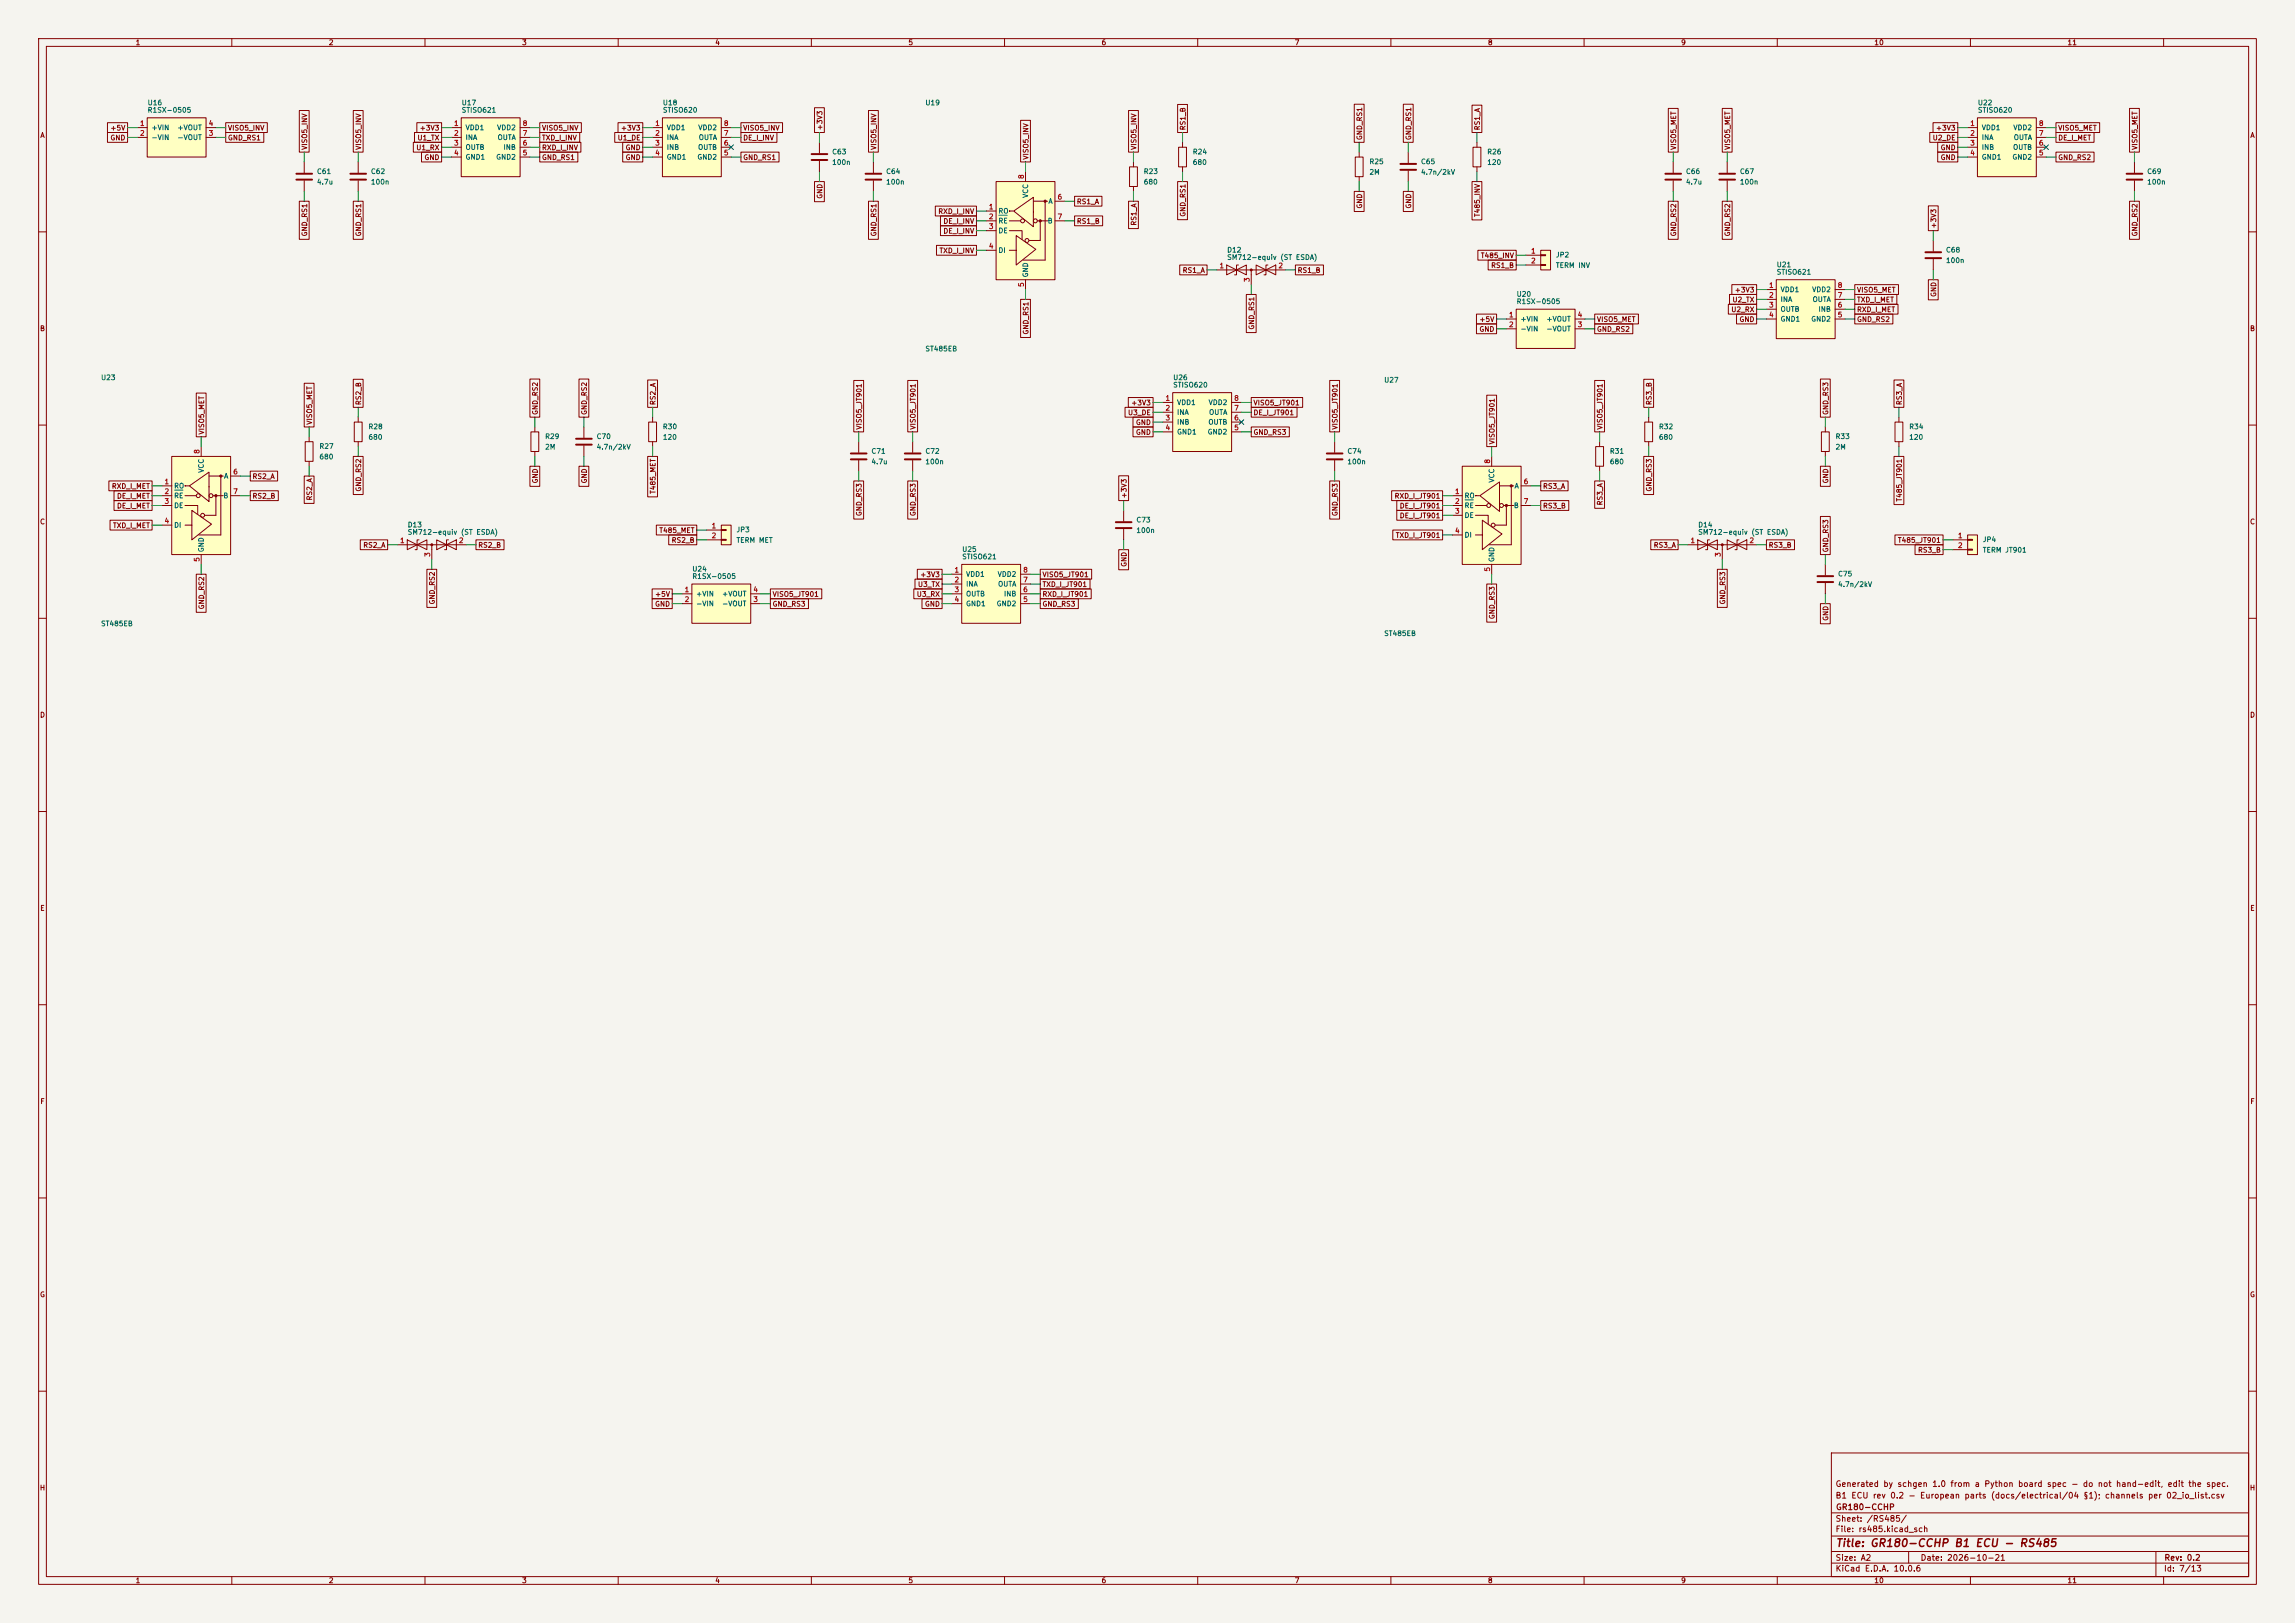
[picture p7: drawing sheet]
<svg xmlns="http://www.w3.org/2000/svg" width="594mm" height="420mm" viewBox="0 0 594 420" stroke-linecap="round" stroke-linejoin="round" font-family="sans-serif">
<defs><g id="words">
<text font-size="2" fill="#840000" x="475" y="400.8">Title: GR180-CCHP B1 ECU - RS485</text>
<g font-size="1.5" fill="#840000">
<text x="475" y="388.1">B1 ECU rev 0.2 - European parts (docs/electrical/04 §1); channels per 02_io_list.csv</text>
<text x="475" y="385.1">Generated by schgen 1.0 from a Python board spec - do not hand-edit, edit the spec.</text>
<text x="475" y="394.1">Sheet: /RS485/</text>
<text x="475.1" y="391.1">GR180-CCHP</text>
<text x="475" y="396.8">File: rs485.kicad_sch</text>
<text x="475" y="407">KiCad E.D.A. 10.0.6</text>
<text x="475" y="404.2">Size: A2</text>
<text x="497" y="404.2">Date: 2026-10-21</text>
<text x="560" y="407">Id: 7/13</text>
<text x="560.1" y="404.2">Rev: 0.2</text>
</g>
<g font-size="1.3" fill="#840000">
<text x="35" y="12">1</text>
<text x="85" y="12">2</text>
<text x="135" y="12">3</text>
<text x="185" y="12">4</text>
<text x="235" y="12">5</text>
<text x="285" y="12">6</text>
<text x="335" y="12">7</text>
<text x="385" y="12">8</text>
<text x="435" y="12">9</text>
<text x="485" y="12">10</text>
<text x="535" y="12">11</text>
<text x="10.3" y="36">A</text>
<text x="28.4" y="34.1">+5V</text>
<text x="58.9" y="34.1">VISO5_INV</text>
<text x="108.5" y="34.1">+3V3</text>
<text x="140.1" y="34.1">VISO5_INV</text>
<text x="160.6" y="34.1">+3V3</text>
<text x="192.2" y="34.1">VISO5_INV</text>
<text x="213.1" y="33.8" transform="rotate(-90 213.1 33.8)">+3V3</text>
<text x="307.1" y="33.8" transform="rotate(-90 307.1 33.8)">RS1_B</text>
<text x="383.3" y="33.8" transform="rotate(-90 383.3 33.8)">RS1_A</text>
<text x="500.9" y="34.1">+3V3</text>
<text x="532.6" y="34.1">VISO5_MET</text>
<text x="582.3" y="36">A</text>
<text x="28.4" y="36.6">GND</text>
<text x="58.9" y="36.6">GND_RS1</text>
<text x="79.8" y="38.9" transform="rotate(-90 79.8 38.9)">VISO5_INV</text>
<text x="93.8" y="38.9" transform="rotate(-90 93.8 38.9)">VISO5_INV</text>
<text x="107.6" y="39.2">U1_RX</text>
<text x="107.9" y="36.6">U1_TX</text>
<text x="109.7" y="41.7">GND</text>
<text x="140.1" y="36.6">TXD_I_INV</text>
<text x="140.1" y="41.7">GND_RS1</text>
<text x="140.1" y="39.2">RXD_I_INV</text>
<text x="159.7" y="36.6">U1_DE</text>
<text x="161.8" y="41.7">GND</text>
<text x="161.8" y="39.2">GND</text>
<text x="192.2" y="41.7">GND_RS1</text>
<text x="192.2" y="36.6">DE_I_INV</text>
<text x="227.1" y="38.9" transform="rotate(-90 227.1 38.9)">VISO5_INV</text>
<text x="266.5" y="41.5" transform="rotate(-90 266.5 41.5)">VISO5_INV</text>
<text x="294.4" y="38.9" transform="rotate(-90 294.4 38.9)">VISO5_INV</text>
<text x="352.8" y="36.4" transform="rotate(-90 352.8 36.4)">GND_RS1</text>
<text x="365.5" y="36.4" transform="rotate(-90 365.5 36.4)">GND_RS1</text>
<text x="434.1" y="38.9" transform="rotate(-90 434.1 38.9)">VISO5_MET</text>
<text x="448.1" y="38.9" transform="rotate(-90 448.1 38.9)">VISO5_MET</text>
<text x="500.1" y="36.6">U2_DE</text>
<text x="502.2" y="39.2">GND</text>
<text x="502.2" y="41.7">GND</text>
<text x="532.6" y="36.6">DE_I_MET</text>
<text x="532.6" y="41.7">GND_RS2</text>
<text x="553.5" y="38.9" transform="rotate(-90 553.5 38.9)">VISO5_MET</text>
<text x="213.1" y="51.6" transform="rotate(-90 213.1 51.6)">GND</text>
<text x="278.6" y="53.1">RS1_A</text>
<text x="242.7" y="55.7">RXD_I_INV</text>
<text x="244" y="58.2">DE_I_INV</text>
<text x="278.6" y="58.2">RS1_B</text>
<text x="294.4" y="58.5" transform="rotate(-90 294.4 58.5)">RS1_A</text>
<text x="307.1" y="56.2" transform="rotate(-90 307.1 56.2)">GND_RS1</text>
<text x="352.8" y="54.1" transform="rotate(-90 352.8 54.1)">GND</text>
<text x="365.5" y="54.1" transform="rotate(-90 365.5 54.1)">GND</text>
<text x="383.3" y="56.3" transform="rotate(-90 383.3 56.3)">T485_INV</text>
<text x="501.4" y="59.2" transform="rotate(-90 501.4 59.2)">+3V3</text>
<text x="79.8" y="61.3" transform="rotate(-90 79.8 61.3)">GND_RS1</text>
<text x="93.8" y="61.3" transform="rotate(-90 93.8 61.3)">GND_RS1</text>
<text x="227.1" y="61.3" transform="rotate(-90 227.1 61.3)">GND_RS1</text>
<text x="243" y="65.8">TXD_I_INV</text>
<text x="244" y="60.7">DE_I_INV</text>
<text x="434.1" y="61.3" transform="rotate(-90 434.1 61.3)">GND_RS2</text>
<text x="448.1" y="61.3" transform="rotate(-90 448.1 61.3)">GND_RS2</text>
<text x="553.5" y="61.3" transform="rotate(-90 553.5 61.3)">GND_RS2</text>
<text x="306" y="70.9">RS1_A</text>
<text x="335.7" y="70.9">RS1_B</text>
<text x="383.1" y="67.1">T485_INV</text>
<text x="385.8" y="69.6">RS1_B</text>
<text x="448.9" y="76">+3V3</text>
<text x="480.5" y="76">VISO5_MET</text>
<text x="501.4" y="77" transform="rotate(-90 501.4 77)">GND</text>
<text x="382.8" y="83.6">+5V</text>
<text x="413.2" y="83.6">VISO5_MET</text>
<text x="448" y="81.1">U2_RX</text>
<text x="448.3" y="78.5">U2_TX</text>
<text x="450.1" y="83.6">GND</text>
<text x="480.5" y="81.1">RXD_I_MET</text>
<text x="480.5" y="83.6">GND_RS2</text>
<text x="480.5" y="78.5">TXD_I_MET</text>
<text x="10.2" y="86">B</text>
<text x="266.5" y="86.7" transform="rotate(-90 266.5 86.7)">GND_RS1</text>
<text x="324.9" y="85.4" transform="rotate(-90 324.9 85.4)">GND_RS1</text>
<text x="382.8" y="86.1">GND</text>
<text x="413.2" y="86.1">GND_RS2</text>
<text x="582.2" y="86">B</text>
<text x="93.8" y="105" transform="rotate(-90 93.8 105)">RS2_B</text>
<text x="139.5" y="107.5" transform="rotate(-90 139.5 107.5)">GND_RS2</text>
<text x="152.2" y="107.5" transform="rotate(-90 152.2 107.5)">GND_RS2</text>
<text x="170" y="105" transform="rotate(-90 170 105)">RS2_A</text>
<text x="291.8" y="107.7">U3_DE</text>
<text x="292.7" y="105.2">+3V3</text>
<text x="324.3" y="105.2">VISO5_JT901</text>
<text x="324.3" y="107.7">DE_I_JT901</text>
<text x="427.8" y="105" transform="rotate(-90 427.8 105)">RS3_B</text>
<text x="473.5" y="107.5" transform="rotate(-90 473.5 107.5)">GND_RS3</text>
<text x="492.5" y="105" transform="rotate(-90 492.5 105)">RS3_A</text>
<text x="53.1" y="112.6" transform="rotate(-90 53.1 112.6)">VISO5_MET</text>
<text x="81.1" y="110" transform="rotate(-90 81.1 110)">VISO5_MET</text>
<text x="223.3" y="111.3" transform="rotate(-90 223.3 111.3)">VISO5_JT901</text>
<text x="237.3" y="111.3" transform="rotate(-90 237.3 111.3)">VISO5_JT901</text>
<text x="293.9" y="110.3">GND</text>
<text x="293.9" y="112.8">GND</text>
<text x="324.3" y="112.8">GND_RS3</text>
<text x="346.5" y="111.3" transform="rotate(-90 346.5 111.3)">VISO5_JT901</text>
<text x="415.1" y="111.3" transform="rotate(-90 415.1 111.3)">VISO5_JT901</text>
<text x="387.1" y="115.1" transform="rotate(-90 387.1 115.1)">VISO5_JT901</text>
<text x="65.2" y="124.2">RS2_A</text>
<text x="139.5" y="125.2" transform="rotate(-90 139.5 125.2)">GND</text>
<text x="152.2" y="125.2" transform="rotate(-90 152.2 125.2)">GND</text>
<text x="473.5" y="125.2" transform="rotate(-90 473.5 125.2)">GND</text>
<text x="28.8" y="126.8">RXD_I_MET</text>
<text x="30.1" y="131.9">DE_I_MET</text>
<text x="30.1" y="129.3">DE_I_MET</text>
<text x="65.2" y="129.3">RS2_B</text>
<text x="81.1" y="129.6" transform="rotate(-90 81.1 129.6)">RS2_A</text>
<text x="93.8" y="127.3" transform="rotate(-90 93.8 127.3)">GND_RS2</text>
<text x="170" y="127.9" transform="rotate(-90 170 127.9)">T485_MET</text>
<text x="291.9" y="129.1" transform="rotate(-90 291.9 129.1)">+3V3</text>
<text x="360.8" y="129.3">RXD_I_JT901</text>
<text x="362.2" y="131.9">DE_I_JT901</text>
<text x="399.2" y="126.8">RS3_A</text>
<text x="399.2" y="131.9">RS3_B</text>
<text x="415.1" y="130.9" transform="rotate(-90 415.1 130.9)">RS3_A</text>
<text x="427.8" y="127.3" transform="rotate(-90 427.8 127.3)">GND_RS3</text>
<text x="492.5" y="129.9" transform="rotate(-90 492.5 129.9)">T485_JT901</text>
<text x="10.2" y="136">C</text>
<text x="29.1" y="136.9">TXD_I_MET</text>
<text x="223.3" y="133.7" transform="rotate(-90 223.3 133.7)">GND_RS3</text>
<text x="237.3" y="133.7" transform="rotate(-90 237.3 133.7)">GND_RS3</text>
<text x="346.5" y="133.7" transform="rotate(-90 346.5 133.7)">GND_RS3</text>
<text x="362.2" y="134.4">DE_I_JT901</text>
<text x="582.2" y="136">C</text>
<text x="93.9" y="142">RS2_A</text>
<text x="123.6" y="142">RS2_B</text>
<text x="170.5" y="138.2">T485_MET</text>
<text x="173.7" y="140.8">RS2_B</text>
<text x="361.1" y="139.5">TXD_I_JT901</text>
<text x="427.9" y="142">RS3_A</text>
<text x="457.6" y="142">RS3_B</text>
<text x="473.5" y="143.1" transform="rotate(-90 473.5 143.1)">GND_RS3</text>
<text x="491.1" y="140.8">T485_JT901</text>
<text x="496.3" y="143.3">RS3_B</text>
<text x="238.1" y="149.6">+3V3</text>
<text x="269.7" y="149.6">VISO5_JT901</text>
<text x="291.9" y="146.8" transform="rotate(-90 291.9 146.8)">GND</text>
<text x="169.4" y="154.7">+5V</text>
<text x="199.8" y="154.7">VISO5_JT901</text>
<text x="237.1" y="154.7">U3_RX</text>
<text x="237.5" y="152.2">U3_TX</text>
<text x="269.7" y="152.2">TXD_I_JT901</text>
<text x="269.7" y="154.7">RXD_I_JT901</text>
<text x="53.1" y="157.8" transform="rotate(-90 53.1 157.8)">GND_RS2</text>
<text x="112.8" y="156.6" transform="rotate(-90 112.8 156.6)">GND_RS2</text>
<text x="169.4" y="157.3">GND</text>
<text x="199.8" y="157.3">GND_RS3</text>
<text x="239.3" y="157.3">GND</text>
<text x="269.7" y="157.3">GND_RS3</text>
<text x="387.1" y="160.4" transform="rotate(-90 387.1 160.4)">GND_RS3</text>
<text x="446.8" y="156.6" transform="rotate(-90 446.8 156.6)">GND_RS3</text>
<text x="473.5" y="160.8" transform="rotate(-90 473.5 160.8)">GND</text>
<text x="10.2" y="186">D</text>
<text x="582.2" y="186">D</text>
<text x="10.3" y="236">E</text>
<text x="582.3" y="236">E</text>
<text x="10.3" y="286">F</text>
<text x="582.3" y="286">F</text>
<text x="10.2" y="336">G</text>
<text x="582.2" y="336">G</text>
<text x="10.2" y="386">H</text>
<text x="582.2" y="386">H</text>
<text x="35" y="410">1</text>
<text x="85" y="410">2</text>
<text x="135" y="410">3</text>
<text x="185" y="410">4</text>
<text x="235" y="410">5</text>
<text x="285" y="410">6</text>
<text x="335" y="410">7</text>
<text x="385" y="410">8</text>
<text x="435" y="410">9</text>
<text x="485" y="410">10</text>
<text x="535" y="410">11</text>
</g>
<g font-size="1.3" fill="#006464">
<text x="38.1" y="27.5">U16</text>
<text x="38.1" y="29.4">R1SX-0505</text>
<text x="119.4" y="27.5">U17</text>
<text x="119.4" y="29.4">STISO621</text>
<text x="171.4" y="27.5">U18</text>
<text x="171.4" y="29.4">STISO620</text>
<text x="239.4" y="27.5">U19</text>
<text x="511.8" y="27.5">U22</text>
<text x="511.8" y="29.4">STISO620</text>
<text x="39.1" y="34">+VIN</text>
<text x="45.8" y="34">+VOUT</text>
<text x="120.4" y="34">VDD1</text>
<text x="128.5" y="34">VDD2</text>
<text x="172.4" y="34">VDD1</text>
<text x="180.6" y="34">VDD2</text>
<text x="512.8" y="34">VDD1</text>
<text x="521" y="34">VDD2</text>
<text x="39.1" y="36.5">-VIN</text>
<text x="45.8" y="36.5">-VOUT</text>
<text x="120.4" y="36.5">INA</text>
<text x="120.4" y="39.1">OUTB</text>
<text x="120.4" y="41.6">GND1</text>
<text x="128.3" y="41.6">GND2</text>
<text x="128.7" y="36.5">OUTA</text>
<text x="130.2" y="39.1">INB</text>
<text x="172.4" y="36.5">INA</text>
<text x="172.4" y="39.1">INB</text>
<text x="172.4" y="41.6">GND1</text>
<text x="180.4" y="41.6">GND2</text>
<text x="180.5" y="39.1">OUTB</text>
<text x="180.7" y="36.5">OUTA</text>
<text x="215.2" y="40.2">C63</text>
<text x="308.6" y="40.2">R24</text>
<text x="384.8" y="40.2">R26</text>
<text x="512.8" y="36.5">INA</text>
<text x="512.8" y="39.1">INB</text>
<text x="512.8" y="41.6">GND1</text>
<text x="520.7" y="41.6">GND2</text>
<text x="520.9" y="39.1">OUTB</text>
<text x="521.1" y="36.5">OUTA</text>
<text x="81.9" y="45.3">C61</text>
<text x="95.9" y="45.3">C62</text>
<text x="215.2" y="43">100n</text>
<text x="229.2" y="45.3">C64</text>
<text x="295.9" y="45.3">R23</text>
<text x="308.6" y="43">680</text>
<text x="354.3" y="42.8">R25</text>
<text x="354.3" y="45.5">2M</text>
<text x="367.6" y="42.8">C65</text>
<text x="367.6" y="45.5">4.7n/2kV</text>
<text x="384.8" y="43">120</text>
<text x="436.2" y="45.3">C66</text>
<text x="450.2" y="45.3">C67</text>
<text x="555.6" y="45.3">C69</text>
<text x="81.9" y="48">4.7u</text>
<text x="95.9" y="48">100n</text>
<text x="229.2" y="48">100n</text>
<text x="266.4" y="51.4" transform="rotate(-90 266.4 51.4)">VCC</text>
<text x="271.2" y="53">A</text>
<text x="295.9" y="48">680</text>
<text x="436.2" y="48">4.7u</text>
<text x="450.2" y="48">100n</text>
<text x="555.6" y="48">100n</text>
<text x="258.3" y="55.6">RO</text>
<text x="258.3" y="58.1">RE</text>
<text x="271" y="58.1">B</text>
<text x="258.3" y="60.7">DE</text>
<text x="258.3" y="65.7">DI</text>
<text x="317.5" y="65.6">D12</text>
<text x="503.5" y="65.6">C68</text>
<text x="266.4" y="71.9" transform="rotate(-90 266.4 71.9)">GND</text>
<text x="317.5" y="67.5">SM712-equiv (ST ESDA)</text>
<text x="402.6" y="66.9">JP2</text>
<text x="402.6" y="69.6">TERM INV</text>
<text x="459.7" y="69.5">U21</text>
<text x="459.7" y="71.4">STISO621</text>
<text x="503.5" y="68.4">100n</text>
<text x="392.4" y="77.1">U20</text>
<text x="460.7" y="75.9">VDD1</text>
<text x="468.9" y="75.9">VDD2</text>
<text x="392.4" y="79">R1SX-0505</text>
<text x="393.4" y="83.5">+VIN</text>
<text x="400.1" y="83.5">+VOUT</text>
<text x="460.7" y="78.4">INA</text>
<text x="460.7" y="81">OUTB</text>
<text x="460.7" y="83.5">GND1</text>
<text x="468.7" y="83.5">GND2</text>
<text x="469" y="78.4">OUTA</text>
<text x="470.5" y="81">INB</text>
<text x="393.4" y="86.1">-VIN</text>
<text x="400.1" y="86.1">-VOUT</text>
<text x="239.4" y="91.2">ST485EB</text>
<text x="26" y="98.7">U23</text>
<text x="303.5" y="98.7">U26</text>
<text x="303.5" y="100.6">STISO620</text>
<text x="358.1" y="99.3">U27</text>
<text x="304.5" y="105.1">VDD1</text>
<text x="304.5" y="107.6">INA</text>
<text x="312.7" y="105.1">VDD2</text>
<text x="312.8" y="107.6">OUTA</text>
<text x="95.2" y="111.4">R28</text>
<text x="141" y="113.9">R29</text>
<text x="154.3" y="113.9">C70</text>
<text x="171.4" y="111.4">R30</text>
<text x="304.5" y="110.2">INB</text>
<text x="304.5" y="112.7">GND1</text>
<text x="312.4" y="112.7">GND2</text>
<text x="312.6" y="110.2">OUTB</text>
<text x="429.2" y="111.4">R32</text>
<text x="475" y="113.9">R33</text>
<text x="494" y="111.4">R34</text>
<text x="82.5" y="116.4">R27</text>
<text x="82.5" y="119.2">680</text>
<text x="95.2" y="114.1">680</text>
<text x="141" y="116.6">2M</text>
<text x="154.3" y="116.6">4.7n/2kV</text>
<text x="171.4" y="114.1">120</text>
<text x="225.4" y="117.7">C71</text>
<text x="239.4" y="117.7">C72</text>
<text x="348.6" y="117.7">C74</text>
<text x="416.5" y="117.7">R31</text>
<text x="429.2" y="114.1">680</text>
<text x="475" y="116.6">2M</text>
<text x="494" y="114.1">120</text>
<text x="53" y="122.5" transform="rotate(-90 53 122.5)">VCC</text>
<text x="57.9" y="124.2">A</text>
<text x="225.4" y="120.4">4.7u</text>
<text x="239.4" y="120.4">100n</text>
<text x="348.6" y="120.4">100n</text>
<text x="387" y="125" transform="rotate(-90 387 125)">VCC</text>
<text x="416.5" y="120.4">680</text>
<text x="44.9" y="126.7">RO</text>
<text x="44.9" y="129.2">RE</text>
<text x="44.9" y="131.8">DE</text>
<text x="57.7" y="129.2">B</text>
<text x="378.9" y="129.2">RO</text>
<text x="378.9" y="131.8">RE</text>
<text x="391.7" y="131.8">B</text>
<text x="391.9" y="126.7">A</text>
<text x="44.9" y="136.9">DI</text>
<text x="105.4" y="136.8">D13</text>
<text x="294" y="135.5">C73</text>
<text x="378.9" y="134.3">DE</text>
<text x="439.4" y="136.8">D14</text>
<text x="53" y="143" transform="rotate(-90 53 143)">GND</text>
<text x="105.4" y="138.7">SM712-equiv (ST ESDA)</text>
<text x="190.5" y="138">JP3</text>
<text x="190.5" y="140.8">TERM MET</text>
<text x="248.9" y="143.1">U25</text>
<text x="294" y="138.2">100n</text>
<text x="378.9" y="139.4">DI</text>
<text x="439.4" y="138.7">SM712-equiv (ST ESDA)</text>
<text x="513.1" y="140.6">JP4</text>
<text x="513.1" y="143.3">TERM JT901</text>
<text x="179.1" y="148.2">U24</text>
<text x="248.9" y="145">STISO621</text>
<text x="249.9" y="149.6">VDD1</text>
<text x="258.1" y="149.6">VDD2</text>
<text x="387" y="145.6" transform="rotate(-90 387 145.6)">GND</text>
<text x="475.6" y="149.5">C75</text>
<text x="179.1" y="150.1">R1SX-0505</text>
<text x="180.1" y="154.6">+VIN</text>
<text x="186.8" y="154.6">+VOUT</text>
<text x="249.9" y="152.1">INA</text>
<text x="249.9" y="154.6">OUTB</text>
<text x="258.2" y="152.1">OUTA</text>
<text x="259.7" y="154.6">INB</text>
<text x="475.6" y="152.2">4.7n/2kV</text>
<text x="180.1" y="157.2">-VIN</text>
<text x="186.8" y="157.2">-VOUT</text>
<text x="249.9" y="157.2">GND1</text>
<text x="257.8" y="157.2">GND2</text>
<text x="26" y="162.3">ST485EB</text>
<text x="358.1" y="164.9">ST485EB</text>
</g>
<g font-size="1.3" fill="#a90000">
<text x="36.1" y="32.9">1</text>
<text x="36.1" y="35.4">2</text>
<text x="53.9" y="35.4">3</text>
<text x="53.9" y="32.9">4</text>
<text x="117.4" y="32.9">1</text>
<text x="117.4" y="35.4">2</text>
<text x="135.2" y="35.4">7</text>
<text x="135.2" y="32.9">8</text>
<text x="169.4" y="32.9">1</text>
<text x="169.4" y="35.4">2</text>
<text x="187.2" y="35.4">7</text>
<text x="187.2" y="32.9">8</text>
<text x="509.8" y="32.9">1</text>
<text x="509.8" y="35.4">2</text>
<text x="527.6" y="35.4">7</text>
<text x="527.6" y="32.9">8</text>
<text x="117.4" y="38">3</text>
<text x="117.4" y="40.5">4</text>
<text x="135.2" y="40.5">5</text>
<text x="135.2" y="38">6</text>
<text x="169.4" y="38">3</text>
<text x="169.4" y="40.5">4</text>
<text x="187.2" y="40.5">5</text>
<text x="187.2" y="38">6</text>
<text x="509.8" y="38">3</text>
<text x="509.8" y="40.5">4</text>
<text x="527.6" y="40.5">5</text>
<text x="527.6" y="38">6</text>
<text x="265.3" y="46.5" transform="rotate(-90 265.3 46.5)">8</text>
<text x="273.6" y="51.9">6</text>
<text x="255.8" y="54.5">1</text>
<text x="255.8" y="57">2</text>
<text x="255.8" y="59.6">3</text>
<text x="273.6" y="57">7</text>
<text x="255.8" y="64.6">4</text>
<text x="396.1" y="65.9">1</text>
<text x="315.5" y="69.7">1</text>
<text x="330.7" y="69.7">2</text>
<text x="396.1" y="68.4">2</text>
<text x="265.3" y="74.4" transform="rotate(-90 265.3 74.4)">5</text>
<text x="323.7" y="73.1" transform="rotate(-90 323.7 73.1)">3</text>
<text x="457.7" y="74.8">1</text>
<text x="457.7" y="77.3">2</text>
<text x="475.5" y="77.3">7</text>
<text x="475.5" y="74.8">8</text>
<text x="390.4" y="82.4">1</text>
<text x="408.2" y="82.4">4</text>
<text x="457.7" y="79.9">3</text>
<text x="457.7" y="82.4">4</text>
<text x="475.5" y="82.4">5</text>
<text x="475.5" y="79.9">6</text>
<text x="390.4" y="85">2</text>
<text x="408.2" y="85">3</text>
<text x="301.5" y="104">1</text>
<text x="301.5" y="106.5">2</text>
<text x="319.3" y="106.5">7</text>
<text x="319.3" y="104">8</text>
<text x="301.5" y="109.1">3</text>
<text x="301.5" y="111.6">4</text>
<text x="319.3" y="111.6">5</text>
<text x="319.3" y="109.1">6</text>
<text x="51.9" y="117.6" transform="rotate(-90 51.9 117.6)">8</text>
<text x="42.4" y="125.6">1</text>
<text x="60.2" y="123.1">6</text>
<text x="385.9" y="120.1" transform="rotate(-90 385.9 120.1)">8</text>
<text x="394.2" y="125.6">6</text>
<text x="42.4" y="128.1">2</text>
<text x="42.4" y="130.7">3</text>
<text x="60.2" y="128.1">7</text>
<text x="376.5" y="128.1">1</text>
<text x="376.5" y="130.7">2</text>
<text x="394.2" y="130.7">7</text>
<text x="42.4" y="135.8">4</text>
<text x="184.1" y="137">1</text>
<text x="376.5" y="133.2">3</text>
<text x="103.4" y="140.8">1</text>
<text x="118.6" y="140.8">2</text>
<text x="184.1" y="139.6">2</text>
<text x="376.5" y="138.3">4</text>
<text x="437.4" y="140.8">1</text>
<text x="452.7" y="140.8">2</text>
<text x="506.6" y="139.6">1</text>
<text x="506.6" y="142.1">2</text>
<text x="51.9" y="145.5" transform="rotate(-90 51.9 145.5)">5</text>
<text x="111.6" y="144.2" transform="rotate(-90 111.6 144.2)">3</text>
<text x="246.9" y="148.5">1</text>
<text x="264.7" y="148.5">8</text>
<text x="385.9" y="148.1" transform="rotate(-90 385.9 148.1)">5</text>
<text x="445.6" y="144.2" transform="rotate(-90 445.6 144.2)">3</text>
<text x="177.1" y="153.5">1</text>
<text x="194.8" y="153.5">4</text>
<text x="246.9" y="151">2</text>
<text x="246.9" y="153.5">3</text>
<text x="264.7" y="153.5">6</text>
<text x="264.7" y="151">7</text>
<text x="177.1" y="156.1">2</text>
<text x="194.8" y="156.1">3</text>
<text x="246.9" y="156.1">4</text>
<text x="264.7" y="156.1">5</text>
</g>
</g></defs>
<path d="M0 0h594v420h-594z" fill="#f5f4ef" stroke="#f5f4ef" stroke-width=".26"/>
<g fill="none" stroke="#840000" stroke-width=".26">
<path d="M10 10h574v400h-574zM12 12h570v396h-570zM60 10v2M110 10v2M160 10v2M210 10v2M260 10v2M310 10v2M360 10v2M410 10v2M460 10v2M510 10v2"/>
<path d="M560 10v2M305.1 38.1h2v5.1h-2zM306.1 36.8v1.3M78.7 41.9v2.8M78.7 46.7v2.8M92.7 41.9v2.8M92.7 46.7v2.8M292.4 43.2h2v5.1h-2zM293.4 41.9v1.3M293.4 48.3v1.2M306.1 43.2v1.3M10 60h2"/>
<path d="M582 60h2M10 110h2M91.7 109.2h2v5.1h-2zM92.7 108v1.2M92.7 114.3v1.3M582 110h2M10 160h2M582 160h2M10 210h2M582 210h2M10 260h2M582 260h2"/>
<path d="M10 310h2M582 310h2M10 360h2M474 376h108v32h-108zM582 360h2M474 397.5h108M474 391.5h108M60 408v2M110 408v2M160 408v2M210 408v2M260 408v2"/>
<path d="M310 408v2M360 408v2M410 408v2M460 408v2M474 404.5h108M474 401.5h108M494 401.5v3M510 408v2M558 401.5v6.5M560 408v2"/>
</g>
<path d="M76.7 45h4.1M76.7 46.5h4.1M90.7 45h4M90.7 46.5h4" fill="none" stroke="#840000" stroke-width=".51"/>
<path d="M38.1 30.5h15.2v10.1h-15.2z" fill="#ffffc2"/>
<path d="M35.6 33h2.5M35.6 35.6h2.5M38.1 30.5h15.2v10.1h-15.2zM53.3 33h2.6M53.3 35.6h2.6M167.9 109.2h2v5.1h-2zM168.9 108v1.2M168.9 114.3v1.3" fill="none" stroke="#840000" stroke-width=".26"/>
<path d="M171.4 30.5h15.3v15.2h-15.3z" fill="#ffffc2"/>
<path d="M168.9 33h2.5M168.9 35.6h2.5M168.9 38.1h2.5M171.4 30.5h15.3v15.2h-15.3zM186.7 33h2.5M186.7 35.6h2.5M186.7 38.1h2.5M168.9 40.6h2.5M186.7 40.6h2.5M413 115.6h2v5.1h-2zM414 114.3v1.3M414 120.7v1.2" fill="none" stroke="#840000" stroke-width=".26"/>
<path d="M378.5 120.7h15.2v25.4h-15.2z" fill="#ffffc2"/>
<g fill="none" stroke="#840000" stroke-width=".26">
<path d="M386.1 118.1v2.6M375.9 130.8h2.6M375.9 138.4h2.6M375.9 128.3h2.6M375.9 133.4h2.6M378.5 120.7h15.2v25.4h-15.2zM381.9 133.4h3.3v2.2M381.9 130.8h2.9M381.9 138.4h1.6M382 128.3h.9M383 128.3l5.1-3.6v7.6zM383.7 134.6l5 3.6-5 4z"/>
<path d="M388.1 125.7h3.7M389.1 130.8h2.7M389.9 130.8v5.1h-2.9M391.2 125.7v15.3h-5.8M393.7 130.8h2.5M393.7 125.7h2.5M386.1 146.1v2.5"/>
<circle cx="385.3" cy="130.8" r=".51"/>
<circle cx="386.5" cy="135.9" r=".51"/>
<circle cx="388.6" cy="130.8" r=".51"/>
</g>
<g fill="#840000" stroke="#840000" stroke-width=".26">
<circle cx="389.9" cy="130.8" r=".28"/>
<circle cx="391.2" cy="125.7" r=".28"/>
</g>
<path d="M379.2 129.4h2.2" fill="none" stroke="#006464" stroke-width=".26"/>
<path d="M186.7 135.9h2.5v5.1h-2.5z" fill="#ffffc2"/>
<path d="M182.9 137.2h3.8M182.9 139.7h3.8M186.7 135.9h2.5v5.1h-2.5zM186.7 137h1.3v.3h-1.3zM186.7 139.6h1.3v.2h-1.3z" fill="none" stroke="#840000" stroke-width=".26"/>
<path d="M179.1 151.1h15.2v10.2h-15.2z" fill="#ffffc2"/>
<g fill="none" stroke="#840000" stroke-width=".26">
<path d="M315 69.9h17.7M317.5 68.6l5.1 2.5v-2.5l-5.1 2.5zM320.5 68.6h-.5v2.5h-.5M323.8 69.9v3.8M325.1 68.6l5.1 2.5v-2.5l-5.1 2.5zM328.2 68.6h-.5v2.5h-.5M222.2 114.3v2.8M222.2 119.1v2.8M236.2 114.3v2.8M236.2 119.1v2.8M345.4 114.3v2.8M345.4 119.1v2.8"/>
<path d="M176.5 153.7h2.6M176.5 156.2h2.6M179.1 151.1h15.2v10.2h-15.2zM194.3 153.7h2.5M194.3 156.2h2.5"/>
</g>
<path d="M220.2 117.3h4.1M220.2 118.9h4.1M234.2 117.3h4.1M234.2 118.9h4.1M343.4 117.3h4.1M343.4 118.9h4.1" fill="none" stroke="#840000" stroke-width=".51"/>
<circle cx="323.8" cy="69.8" r=".25" fill="#840000" stroke="#840000" stroke-width=".26"/>
<path d="M303.5 101.6h15.3v15.2h-15.3z" fill="#ffffc2"/>
<path d="M301 104.1h2.5M301 106.7h2.5M301 109.2h2.5M301 111.8h2.5M303.5 101.6h15.3v15.2h-15.3zM318.8 104.1h2.5M318.8 106.7h2.5M318.8 109.2h2.5M318.8 111.8h2.5" fill="none" stroke="#840000" stroke-width=".26"/>
<path d="M248.9 146.1h15.3v15.2h-15.3z" fill="#ffffc2"/>
<g fill="none" stroke="#840000" stroke-width=".26">
<path d="M552.4 41.9v2.8M552.4 46.7v2.8M500.4 62.2v2.8M500.4 67.1v2.8M290.8 132.1v2.8M290.8 136.9v2.8M246.4 148.6h2.5M246.4 151.1h2.5M246.4 153.7h2.5M246.4 156.2h2.5M248.9 146.1h15.3v15.2h-15.3zM264.2 148.6h2.5"/>
<path d="M264.2 151.1h2.5M264.2 153.7h2.5M264.2 156.2h2.5"/>
</g>
<path d="M550.4 45h4.1M550.4 46.5h4.1M498.3 65.3h4.1M498.3 66.8h4.1M288.8 135.1h4.1M288.8 136.7h4.1" fill="none" stroke="#840000" stroke-width=".51"/>
<path d="M511.8 30.5h15.2v15.2h-15.2z" fill="#ffffc2"/>
<g fill="none" stroke="#840000" stroke-width=".26">
<path d="M351.8 39.4v1.2M364.5 39.4v2.8M509.3 33h2.5M509.3 35.6h2.5M509.3 38.1h2.5M511.8 30.5h15.2v15.2h-15.2zM527 33h2.6M527 35.6h2.6M527 38.1h2.6M350.8 40.6h2v5.1h-2zM351.8 45.7v1.3M364.5 44.2v2.8"/>
<path d="M509.3 40.6h2.5M527 40.6h2.6M151.1 110.5v2.8M151.1 115.3v2.8"/>
</g>
<path d="M362.5 42.4h4M362.5 43.9h4M149.1 113.5h4.1M149.1 115.1h4.1" fill="none" stroke="#840000" stroke-width=".51"/>
<path d="M257.8 47h15.2v25.4h-15.2z" fill="#ffffc2"/>
<g fill="none" stroke="#840000" stroke-width=".26">
<path d="M255.3 57.2h2.5M255.3 54.6h2.5M255.3 59.7h2.5M257.8 47h15.2v25.4h-15.2zM261.2 59.7h3.3v2.3M261.2 57.2h3M261.4 54.6h.9M262.4 54.6l5.1-3.5v7.6zM265.4 44.5v2.5M267.5 52.1h3.6M268.5 57.2h2.6M269.2 57.2v5h-2.9"/>
<path d="M270.5 52.1v15.2h-5.7M273 57.2h2.6M273 52.1h2.6M255.3 64.8h2.5M261.2 64.8h1.7M263 61l5.1 3.5-5.1 4.1zM265.4 72.4v2.5M137.4 111.8h2v5h-2zM138.4 110.5v1.3M138.4 116.8v1.3"/>
<circle cx="264.7" cy="57.2" r=".51"/>
<circle cx="268" cy="57.2" r=".51"/>
<circle cx="265.8" cy="62.2" r=".51"/>
</g>
<g fill="#840000" stroke="#840000" stroke-width=".26">
<circle cx="269.2" cy="57.2" r=".28"/>
<circle cx="270.5" cy="52.1" r=".28"/>
</g>
<path d="M258.5 55.7h2.2" fill="none" stroke="#006464" stroke-width=".26"/>
<path d="M119.4 30.5h15.2v15.2h-15.2z" fill="#ffffc2"/>
<g fill="none" stroke="#840000" stroke-width=".26">
<path d="M116.8 33h2.6M116.8 35.6h2.6M116.8 38.1h2.6M119.4 30.5h15.2v15.2h-15.2zM134.6 33h2.6M134.6 35.6h2.6M134.6 38.1h2.6M381.3 38.1h2v5.1h-2zM382.3 36.8v1.3M116.8 40.6h2.6M134.6 40.6h2.6M226.1 41.9v2.8"/>
<path d="M226.1 46.7v2.8M382.3 43.2v1.3M439.4 139.7l5.1 2.5v-2.5l-5.1 2.5zM442.5 139.7h-.5v2.5h-.5M447 139.7l5.1 2.5v-2.5l-5.1 2.5zM450.1 139.7h-.5v2.5h-.5M436.9 141h17.8M445.8 141v3.8"/>
</g>
<path d="M224 45h4.1M224 46.5h4.1" fill="none" stroke="#840000" stroke-width=".51"/>
<circle cx="445.8" cy="141" r=".25" fill="#840000" stroke="#840000" stroke-width=".26"/>
<path d="M459.7 72.4h15.3v15.2h-15.3z" fill="#ffffc2"/>
<g fill="none" stroke="#840000" stroke-width=".26">
<path d="M212.1 36.8v2.8M212.1 41.7v2.8M447 41.9v2.8M447 46.7v2.8M457.2 74.9h2.5M457.2 77.5h2.5M459.7 72.4h15.3v15.2h-15.3zM475 74.9h2.5M475 77.5h2.5M457.2 80h2.5M457.2 82.6h2.5M475 80h2.5"/>
<path d="M475 82.6h2.5M105.4 139.7l5.1 2.5v-2.5l-5.1 2.5zM108.5 139.7h-.6v2.5h-.5M113 139.7l5.1 2.5v-2.5l-5.1 2.5zM116.1 139.7h-.5v2.5h-.5M102.9 141h17.7M111.8 141v3.8M472.4 146.1v2.7M472.4 150.9v2.8"/>
</g>
<path d="M210.1 39.9h4M210.1 41.4h4M445 45h4.1M445 46.5h4.1M470.4 149.1h4.1M470.4 150.6h4.1" fill="none" stroke="#840000" stroke-width=".51"/>
<circle cx="111.8" cy="141" r=".25" fill="#840000" stroke="#840000" stroke-width=".26"/>
<path d="M44.4 118.1h15.3v25.4h-15.3z" fill="#ffffc2"/>
<g fill="none" stroke="#840000" stroke-width=".26">
<path d="M433.1 41.9v2.8M433.1 46.7v2.8M44.4 118.1h15.3v25.4h-15.3zM52.1 115.6v2.5M41.9 128.3h2.5M41.9 135.9h2.5M41.9 125.7h2.5M41.9 130.8h2.5M47.9 130.8h3.3v2.3M47.9 128.3h2.9M47.9 135.9h1.6M48 125.7h.9"/>
<path d="M49 125.7l5.1-3.5v7.6zM49.7 132.1l5 3.5-5 4.1zM54.1 123.2h3.7M55.1 128.3h2.7M55.9 128.3v5.1h-2.9M57.1 123.2v15.2h-5.7M59.7 128.3h2.5M59.7 123.2h2.5M52.1 143.5v2.6"/>
<circle cx="51.3" cy="128.3" r=".51"/>
<circle cx="52.5" cy="133.4" r=".51"/>
<circle cx="54.6" cy="128.3" r=".51"/>
</g>
<g fill="#840000" stroke="#840000" stroke-width=".26">
<circle cx="55.9" cy="128.3" r=".28"/>
<circle cx="57.2" cy="123.2" r=".28"/>
</g>
<path d="M45.2 126.8h2.2" fill="none" stroke="#006464" stroke-width=".26"/>
<path d="M431 45h4.1M431 46.5h4.1" fill="none" stroke="#840000" stroke-width=".51"/>
<path d="M392.4 80h15.3v10.2h-15.3z" fill="#ffffc2"/>
<path d="M389.9 82.6h2.5M389.9 85.1h2.5M392.4 80h15.3v10.2h-15.3zM407.7 82.6h2.5M407.7 85.1h2.5" fill="none" stroke="#840000" stroke-width=".26"/>
<path d="M398.8 64.8h2.5v5.1h-2.5z" fill="#ffffc2"/>
<g fill="none" stroke="#840000" stroke-width=".26">
<path d="M395 66h3.8M395 68.6h3.8M398.8 64.8h2.5v5.1h-2.5zM398.8 65.9h1.2v.3h-1.2zM398.8 68.5h1.2v.2h-1.2zM79 114.3h2v5.1h-2zM80 113v1.3M80 119.4v1.3M425.7 109.2h2v5.1h-2zM426.7 108v1.2M426.7 114.3v1.3M471.4 111.8h2.1v5h-2.1z"/>
<path d="M472.4 110.5v1.3M472.4 116.8v1.3M490.5 109.2h2v5.1h-2zM491.5 108v1.2M491.5 114.3v1.3"/>
</g>
<path d="M509.3 138.4h2.5v5.1h-2.5z" fill="#ffffc2"/>
<g fill="none" stroke="#840000" stroke-width=".26">
<path d="M27.8 31.7h5.2v2.6h-5.2zM27.8 34.3h5.2v2.5h-5.2zM58.4 31.7h10.8v2.6h-10.8zM58.4 34.3h9.9v2.5h-9.9zM77.5 28.6h2.5v10.8h-2.5zM91.4 28.6h2.6v10.8h-2.6zM107 36.8h7.3v2.6h-7.3zM107.3 34.3h7v2.5h-7zM107.9 31.7h6.4v2.6h-6.4zM109.1 39.4h5.2v2.5h-5.2zM139.7 34.3h10.3v2.5h-10.3zM139.7 31.7h10.8v2.6h-10.8z"/>
<path d="M139.7 39.4h9.9v2.5h-9.9zM139.7 36.8h10.6v2.6h-10.6zM159.1 34.3h7.3v2.5h-7.3zM160 31.7h6.4v2.6h-6.4zM161.2 39.4h5.2v2.5h-5.2zM161.2 36.8h5.2v2.6h-5.2zM191.8 39.4h9.8v2.5h-9.8zM191.8 34.3h9.3v2.5h-9.3zM191.8 31.7h10.7v2.6h-10.7zM210.8 27.9h2.6v6.4h-2.6zM224.8 28.6h2.5v10.8h-2.5zM264.2 31.1h2.5v10.8h-2.5z"/>
<path d="M292.1 28.6h2.5v10.8h-2.5zM304.8 27h2.5v7.3h-2.5zM350.5 27h2.6v9.8h-2.6zM363.2 27h2.6v9.8h-2.6zM381 27.2h2.5v7.1h-2.5zM431.8 28.1h2.5v11.3h-2.5zM445.8 28.1h2.5v11.3h-2.5zM499.5 34.3h7.2v2.5h-7.2zM500.3 31.7h6.4v2.6h-6.4zM501.5 36.8h5.2v2.6h-5.2zM501.5 39.4h5.2v2.5h-5.2zM532.1 31.7h11.3v2.6h-11.3z"/>
<path d="M532.1 34.3h9.9v2.5h-9.9zM532.1 39.4h9.9v2.5h-9.9zM551.2 28.1h2.5v11.3h-2.5zM77.5 52.1h2.5v9.8h-2.5zM91.4 52.1h2.6v9.8h-2.6zM210.8 47h2.6v5.2h-2.6zM224.8 52.1h2.5v9.8h-2.5zM242.1 53.3h10.6v2.6h-10.6zM243.4 58.4h9.3v2.6h-9.3zM243.4 55.9h9.3v2.5h-9.3zM278.1 50.8h7.1v2.5h-7.1zM278.1 55.9h7.3v2.5h-7.3z"/>
<path d="M292.1 52.1h2.5v7h-2.5zM304.8 47h2.5v9.9h-2.5zM350.5 49.5h2.6v5.2h-2.6zM363.2 49.5h2.6v5.2h-2.6zM381 47h2.5v9.9h-2.5zM431.8 52.1h2.5v9.8h-2.5zM445.8 52.1h2.5v9.8h-2.5zM499.1 53.3h2.6v6.4h-2.6zM551.2 52.1h2.5v9.8h-2.5zM242.4 63.5h10.3v2.5h-10.3zM264.2 77.5h2.5v9.8h-2.5zM305.3 68.6h7.1v2.5h-7.1z"/>
<path d="M322.6 76.2h2.5v9.9h-2.5zM335.3 68.6h7.2v2.5h-7.2zM382.5 64.8h9.9v2.5h-9.9zM385.2 67.3h7.2v2.6h-7.2zM447.3 78.7h7.4v2.6h-7.4zM447.6 76.2h7.1v2.5h-7.1zM448.2 73.7h6.5v2.5h-6.5zM480.1 78.7h11.2v2.6h-11.2zM480.1 73.7h11.3v2.5h-11.3zM480.1 76.2h10.8v2.5h-10.8zM499.1 72.4h2.6v5.2h-2.6zM78.7 99.2h2.6v11.3h-2.6z"/>
<path d="M91.4 98.1h2.6v7.3h-2.6zM137.2 98.1h2.5v9.9h-2.5zM149.9 98.1h2.5v9.9h-2.5zM167.6 98.3h2.6v7.1h-2.6zM221 98.5h2.5v13.3h-2.5zM234.9 98.5h2.6v13.3h-2.6zM344.2 98.5h2.5v13.3h-2.5zM382.1 81.3h5.2v2.5h-5.2zM382.1 83.8h5.2v2.6h-5.2zM412.7 98.5h2.6v13.3h-2.6zM412.7 81.3h11.4v2.5h-11.4zM412.7 83.8h9.9v2.6h-9.9z"/>
<path d="M425.4 98.1h2.6v7.3h-2.6zM449.5 81.3h5.2v2.5h-5.2zM471.2 98.1h2.5v9.9h-2.5zM480.1 81.3h9.8v2.5h-9.8zM490.2 98.3h2.6v7.1h-2.6zM50.8 101.7h2.5v11.3h-2.5zM91.4 118.1h2.6v9.9h-2.6zM167.6 118.1h2.6v10.5h-2.6zM291.2 105.4h7.2v2.6h-7.2zM292 102.9h6.4v2.5h-6.4zM293.2 107.9h5.2v2.6h-5.2zM293.2 110.5h5.2v2.5h-5.2z"/>
<path d="M323.8 102.9h13.4v2.5h-13.4zM323.8 105.4h11.9v2.6h-11.9zM323.8 110.5h9.9v2.5h-9.9zM384.8 102.3h2.6v13.3h-2.6zM425.4 118.1h2.6v9.9h-2.6zM490.2 118.1h2.6v12.5h-2.6zM28.2 124.5h11.2v2.5h-11.2zM28.5 134.6h10.9v2.6h-10.9zM29.5 129.5h9.9v2.6h-9.9zM29.5 127h9.9v2.5h-9.9zM64.8 127h7.2v2.5h-7.2zM64.8 121.9h7v2.6h-7z"/>
<path d="M78.7 123.2h2.6v7.1h-2.6zM93.3 139.7h7v2.5h-7zM123.2 139.7h7.3v2.5h-7.3zM137.2 120.7h2.5v5.2h-2.5zM149.9 120.7h2.5v5.2h-2.5zM169.9 135.9h10.4v2.5h-10.4zM173.1 138.4h7.2v2.6h-7.2zM221 124.5h2.5v9.8h-2.5zM234.9 124.5h2.6v9.8h-2.6zM289.6 123.1h2.5v6.4h-2.5zM344.2 124.5h2.5v9.8h-2.5zM360.2 127h13.2v2.5h-13.2z"/>
<path d="M360.5 137.2h12.9v2.5h-12.9zM361.5 129.5h11.9v2.6h-11.9zM361.5 132.1h11.9v2.5h-11.9zM398.8 124.5h7.1v2.5h-7.1zM398.8 129.5h7.2v2.6h-7.2zM412.7 124.5h2.6v7h-2.6zM427.3 139.7h7v2.5h-7zM457.2 139.7h7.3v2.5h-7.3zM471.2 120.7h2.5v5.2h-2.5zM471.2 133.6h2.5v9.9h-2.5zM490.5 138.4h12.4v2.6h-12.4zM505.5 139.7h3.8"/>
<path d="M509.3 138.4h2.5v5.1h-2.5zM509.3 139.6h1.2v.2h-1.2zM50.8 148.6h2.5v9.9h-2.5zM110.5 147.3h2.5v9.9h-2.5zM168.8 152.4h5.2v2.5h-5.2zM168.8 154.9h5.2v2.6h-5.2zM199.4 154.9h9.9v2.6h-9.9zM199.4 152.4h13.3v2.5h-13.3zM236.5 152.4h7.3v2.5h-7.3zM236.8 149.9h7v2.5h-7zM237.4 147.3h6.4v2.6h-6.4zM238.6 154.9h5.2v2.6h-5.2z"/>
<path d="M269.2 149.9h12.9v2.5h-12.9zM269.2 147.3h13.3v2.6h-13.3zM269.2 154.9h9.9v2.6h-9.9zM269.2 152.4h13.2v2.5h-13.2zM289.6 142.2h2.5v5.2h-2.5zM384.8 151.1h2.6v9.9h-2.6zM444.5 147.3h2.5v9.9h-2.5zM471.2 156.2h2.5v5.2h-2.5zM495.7 141h7.2v2.5h-7.2zM505.5 142.2h3.8M509.3 142.1h1.2v.3h-1.2z"/>
</g>
<g fill="none" stroke="#009600" stroke-width=".26">
<path d="M33 35.6h2.6M33 33h2.6M55.9 35.6h2.5M55.9 33h2.5M78.7 39.4v2.5M92.7 39.4v2.5M114.3 35.6h2.5M114.3 38.1h2.5M114.3 33h2.5M137.2 35.6h2.5M137.2 38.1h2.5M137.2 33h2.5"/>
<path d="M166.4 35.6h2.5M166.4 38.1h2.5M166.4 33h2.5M189.2 35.6h2.6M189.2 33h2.6M212.1 34.3v2.5M226.1 39.4v2.5M293.4 39.4v2.5M306.1 34.3v2.5M351.8 36.8v2.6M364.5 36.8v2.6M382.3 34.3v2.5"/>
<path d="M433.1 39.4v2.5M447 39.4v2.5M506.7 35.6h2.6M506.7 38.1h2.6M506.7 33h2.6M529.6 35.6h2.5M529.6 33h2.5M552.4 39.4v2.5M78.7 49.5v2.6M92.7 49.5v2.6M114.3 40.6h2.5M137.2 40.6h2.5"/>
<path d="M166.4 40.6h2.5M189.2 40.6h2.6M212.1 44.5v2.5M226.1 49.5v2.6M252.7 54.6h2.6M252.7 57.2h2.6M252.7 59.7h2.6M265.4 41.9v2.6M275.6 57.2h2.5M275.6 52.1h2.5M293.4 49.5v2.6M306.1 44.5v2.5"/>
<path d="M351.8 47v2.5M364.5 47v2.5M382.3 44.5v2.5M433.1 49.5v2.6M447 49.5v2.6M500.4 59.7v2.5M506.7 40.6h2.6M529.6 40.6h2.5M552.4 49.5v2.6M252.7 64.8h2.6M265.4 74.9v2.6M312.4 69.9h2.6"/>
<path d="M323.8 73.7v2.5M332.7 69.9h2.6M392.4 66h2.6M392.4 68.6h2.6M454.7 74.9h2.5M454.7 77.5h2.5M477.5 74.9h2.6M477.5 77.5h2.6M500.4 69.9v2.5M387.3 82.6h2.6M387.3 85.1h2.6M410.2 82.6h2.5"/>
<path d="M410.2 85.1h2.5M454.7 82.6h2.5M454.7 80h2.5M477.5 82.6h2.6M477.5 80h2.6M52.1 113v2.6M80 110.5v2.5M92.7 105.4v2.6M92.7 115.6v2.5M138.4 108v2.5M138.4 118.1v2.6M151.1 108v2.5"/>
<path d="M151.1 118.1v2.6M168.9 105.4v2.6M168.9 115.6v2.5M222.2 111.8v2.5M236.2 111.8v2.5M298.4 111.8h2.6M298.4 104.1h2.6M298.4 106.7h2.6M298.4 109.2h2.6M321.3 111.8h2.5M321.3 104.1h2.5M321.3 106.7h2.5"/>
<path d="M345.4 111.8v2.5M386.1 115.6v2.5M414 111.8v2.5M426.7 105.4v2.6M426.7 115.6v2.5M472.4 108v2.5M472.4 118.1v2.6M491.5 105.4v2.6M491.5 115.6v2.5M39.4 130.8h2.5M39.4 125.7h2.5M39.4 128.3h2.5"/>
<path d="M39.4 135.9h2.5M62.2 128.3h2.6M62.2 123.2h2.6M80 120.7v2.5M180.3 139.7h2.6M180.3 137.2h2.6M222.2 121.9v2.6M236.2 121.9v2.6M290.8 129.5v2.6M290.8 139.7v2.5M345.4 121.9v2.6M373.4 130.8h2.5"/>
<path d="M373.4 138.4h2.5M373.4 133.4h2.5M373.4 128.3h2.5M396.2 130.8h2.6M396.2 125.7h2.6M414 121.9v2.6M502.9 139.7h2.6M52.1 146.1v2.5M100.3 141h2.6M111.8 144.8v2.5M120.6 141h2.6M174 153.7h2.5"/>
<path d="M174 156.2h2.5M196.8 153.7h2.6M196.8 156.2h2.6M243.8 153.7h2.6M243.8 156.2h2.6M243.8 148.6h2.6M243.8 151.1h2.6M266.7 153.7h2.5M266.7 156.2h2.5M266.7 148.6h2.5M266.7 151.1h2.5M386.1 148.6v2.5"/>
<path d="M434.3 141h2.6M445.8 144.8v2.5M454.7 141h2.5M472.4 143.5v2.6M472.4 153.7v2.5M502.9 142.2h2.6"/>
</g>
<path d="M188.6 37.5l1.2 1.2M189.8 37.5l-1.2 1.2M529 37.5l1.2 1.2M530.2 37.5l-1.2 1.2M320.7 108.6l1.2 1.2M321.9 108.6l-1.2 1.2" fill="none" stroke="#000084" stroke-width=".26"/>
<use href="#words"/>
</svg>
